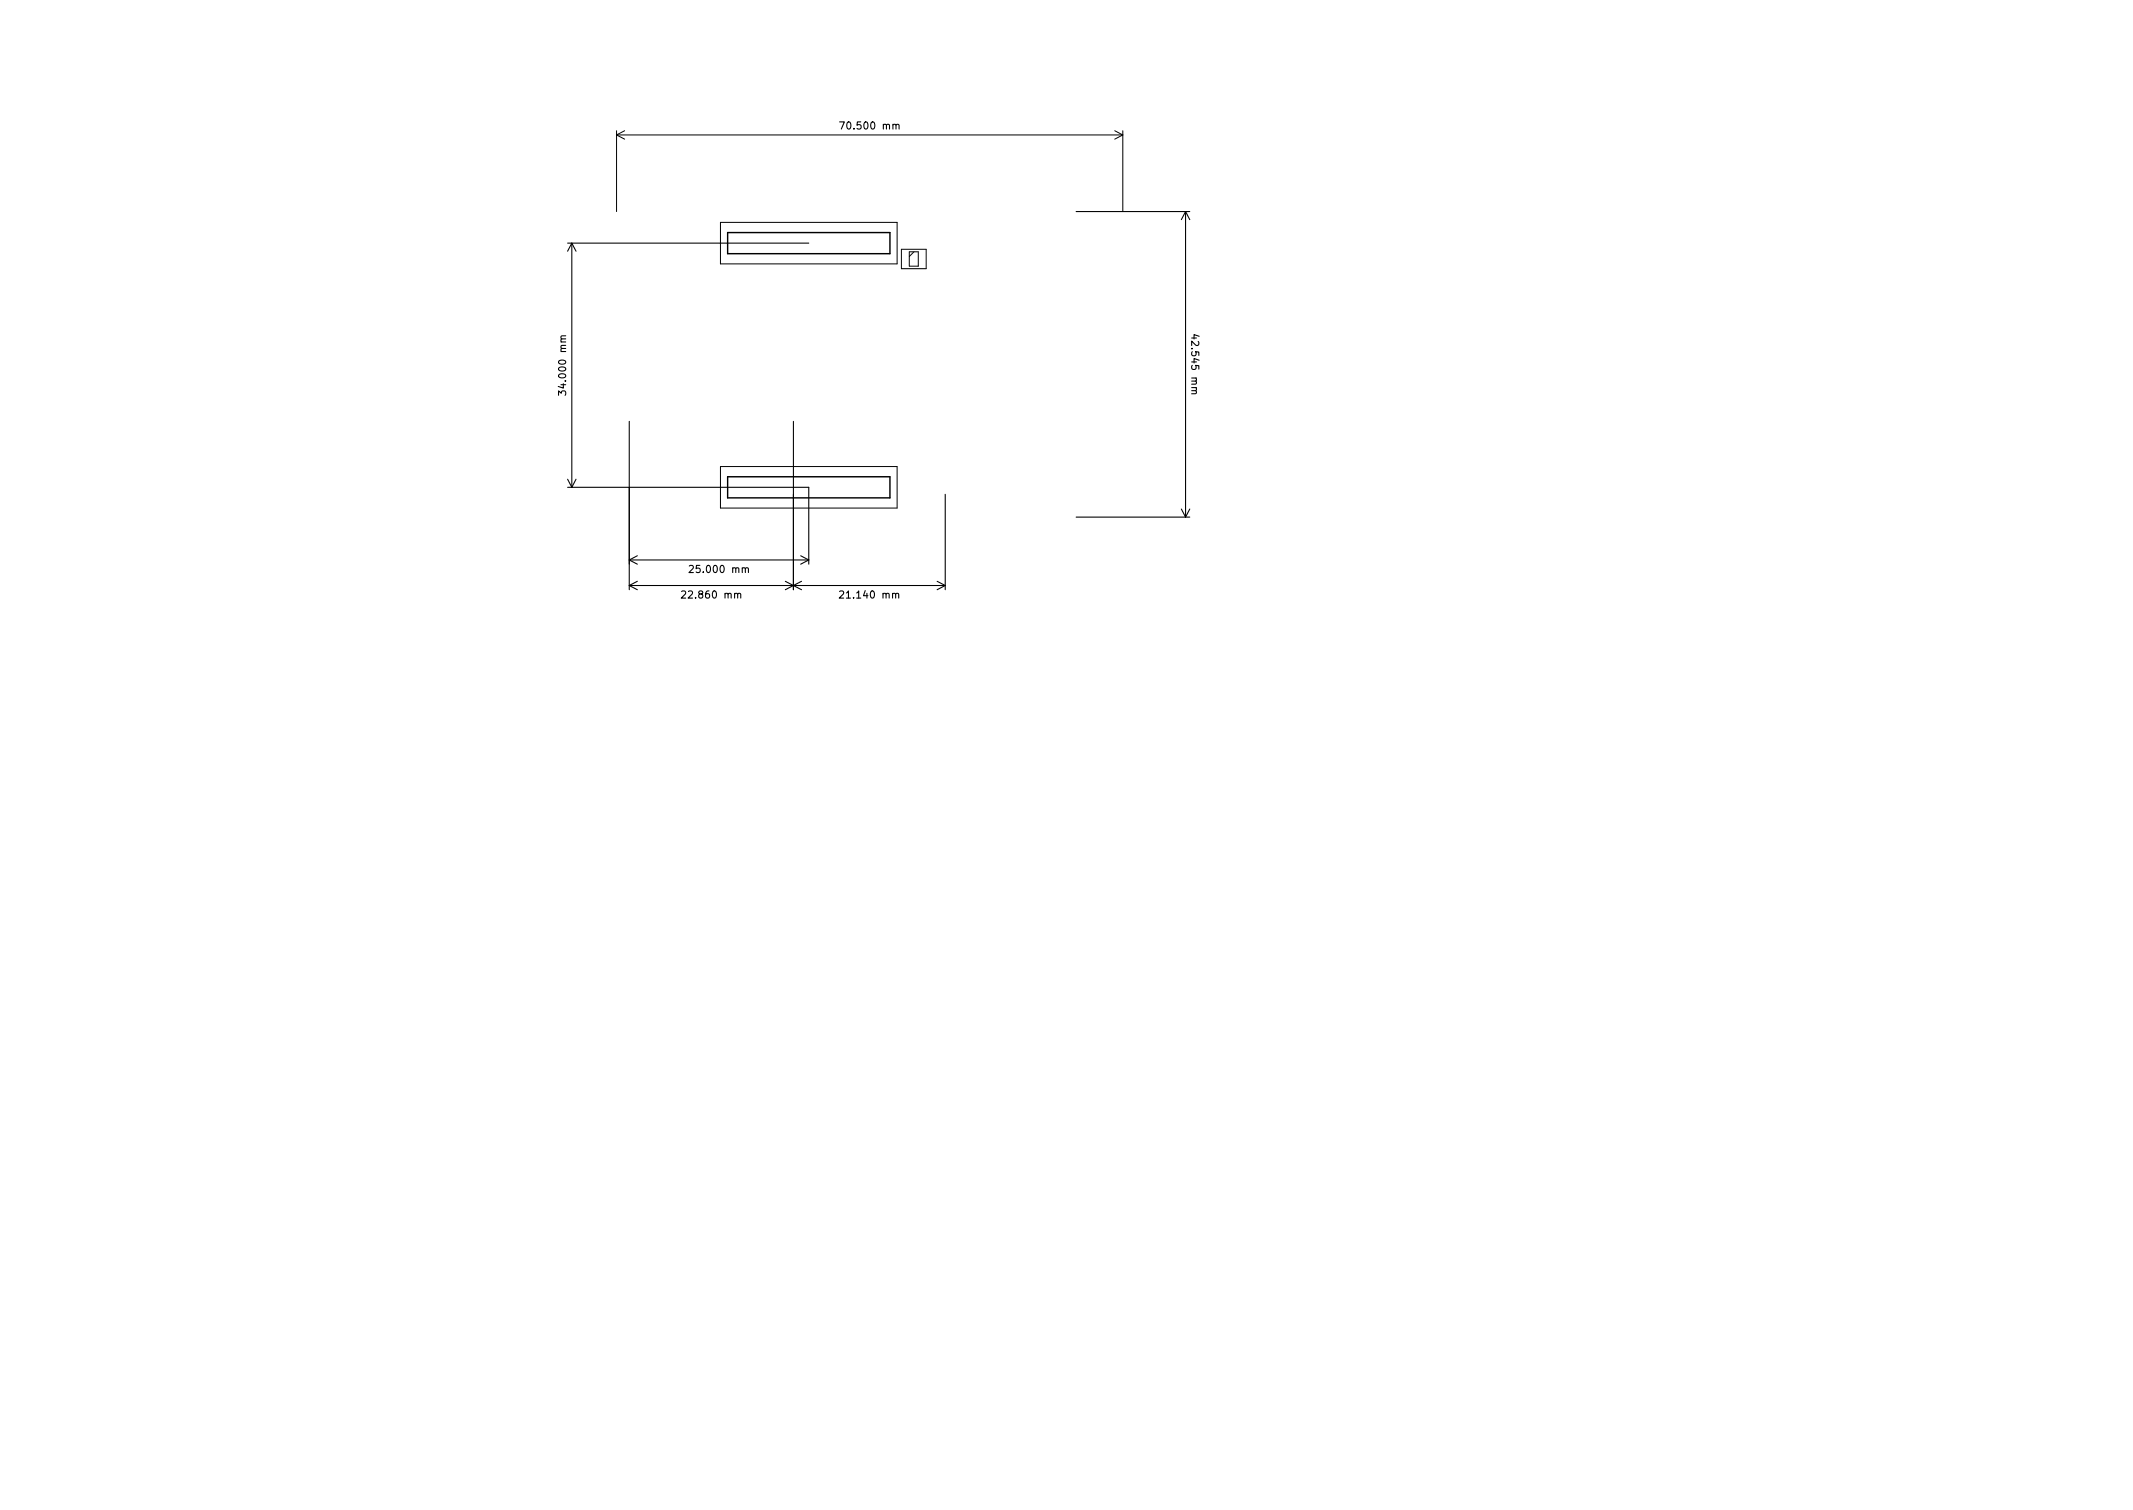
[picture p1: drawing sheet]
<svg xmlns="http://www.w3.org/2000/svg" width="297mm" height="210mm" viewBox="0 0 297 210" stroke-linecap="round" stroke-linejoin="round" font-family="sans-serif">
<defs><g id="words">
<g font-size="1.4">
<text x="117.5" y="18">70.500 mm</text>
<text x="165.9" y="47.2" transform="rotate(90 165.9 47.2)">42.545 mm</text>
<text x="78.8" y="54.4" transform="rotate(-90 78.8 54.4)">34.000 mm</text>
<text x="95.5" y="83.3">22.860 mm</text>
<text x="96.6" y="79.8">25.000 mm</text>
<text x="117.5" y="83.3">21.140 mm</text>
</g>
</g></defs>
<g fill="none" stroke="#000" stroke-width=".15">
<path d="M116.9 17h.7l-.4 1M124.8 17.4l.1-.1 .3 .1v.6M79 33.9h33.6M79.6 33.9v34M79.6 33.9l.6 1.1M79.6 33.9l-.6 1.1M149.9 29.5h15.8M165.1 29.5v42.5M165.1 29.5l-.6 1.1M165.1 29.5l.6 1.1M77.8 55v-.6l.4 .4 .1-.3h.4l.1 .1-.1 .4M78.8 46.8h-.6l-.1 .2 .2 .2"/>
<path d="M87.6 58.7v23.4M110.5 58.7v23.4M166.5 54.4l.1 .1v.3h-.7M167 46.8l-.7-.2v.6M79 67.9h33.6v10.7M79 66.7l.6 1.2M80.2 66.7l-.6 1.2M87.6 78h25M87.6 78l1.2 .6M88.8 77.4l-1.2 .6M96 78.8l.4-.1 .2 .3-.7 .7h.7M103.8 79.2l.1-.1h.3v.6"/>
<path d="M111.5 77.4l1.1 .6M112.6 78l-1.1 .6M131.6 68.8v13.3M149.9 72h15.8M164.5 70.9l.6 1.1M165.7 70.9l-.6 1.1M87.6 81.5h44M87.6 81.5l1.2 .6M88.8 80.9l-1.2 .6M94.9 82.4l.4-.1 .2 .3-.6 .7h.6M102.7 82.8l.2-.2 .2 .1 .1 .6M109.4 80.9l2.2 1.2"/>
<path d="M111.6 80.9l-2.2 1.2M116.9 82.4l.4-.1 .2 .3-.6 .7h.6M124.7 82.8l.2-.2 .2 .1 .1 .6M130.5 80.9l1.1 .6M131.6 81.5l-1.1 .6"/>
</g>
<path d="M85.9 18.8h70.5M85.9 18.2v11.3M85.9 18.8l1.1 .6M87 18.2l-1.1 .6M155.2 18.2l1.2 .6M156.4 18.2v11.3M156.4 18.8l-1.2 .6M100.3 31h24.6v5.7h-24.6zM125.5 34.7h3.5v2.7h-3.5zM126.6 35.1h1.3v2h-1.3zM127.3 35.1l-.7 .6M100.3 65h24.6v5.7h-24.6z" fill="none" stroke="#000" stroke-width=".14"/>
<path d="M101.3 32.4h22.6v2.9h-22.6zM101.3 66.4h22.6v2.9h-22.6z" fill="none" stroke="#000" stroke-width=".2"/>
<use href="#words"/>
</svg>
